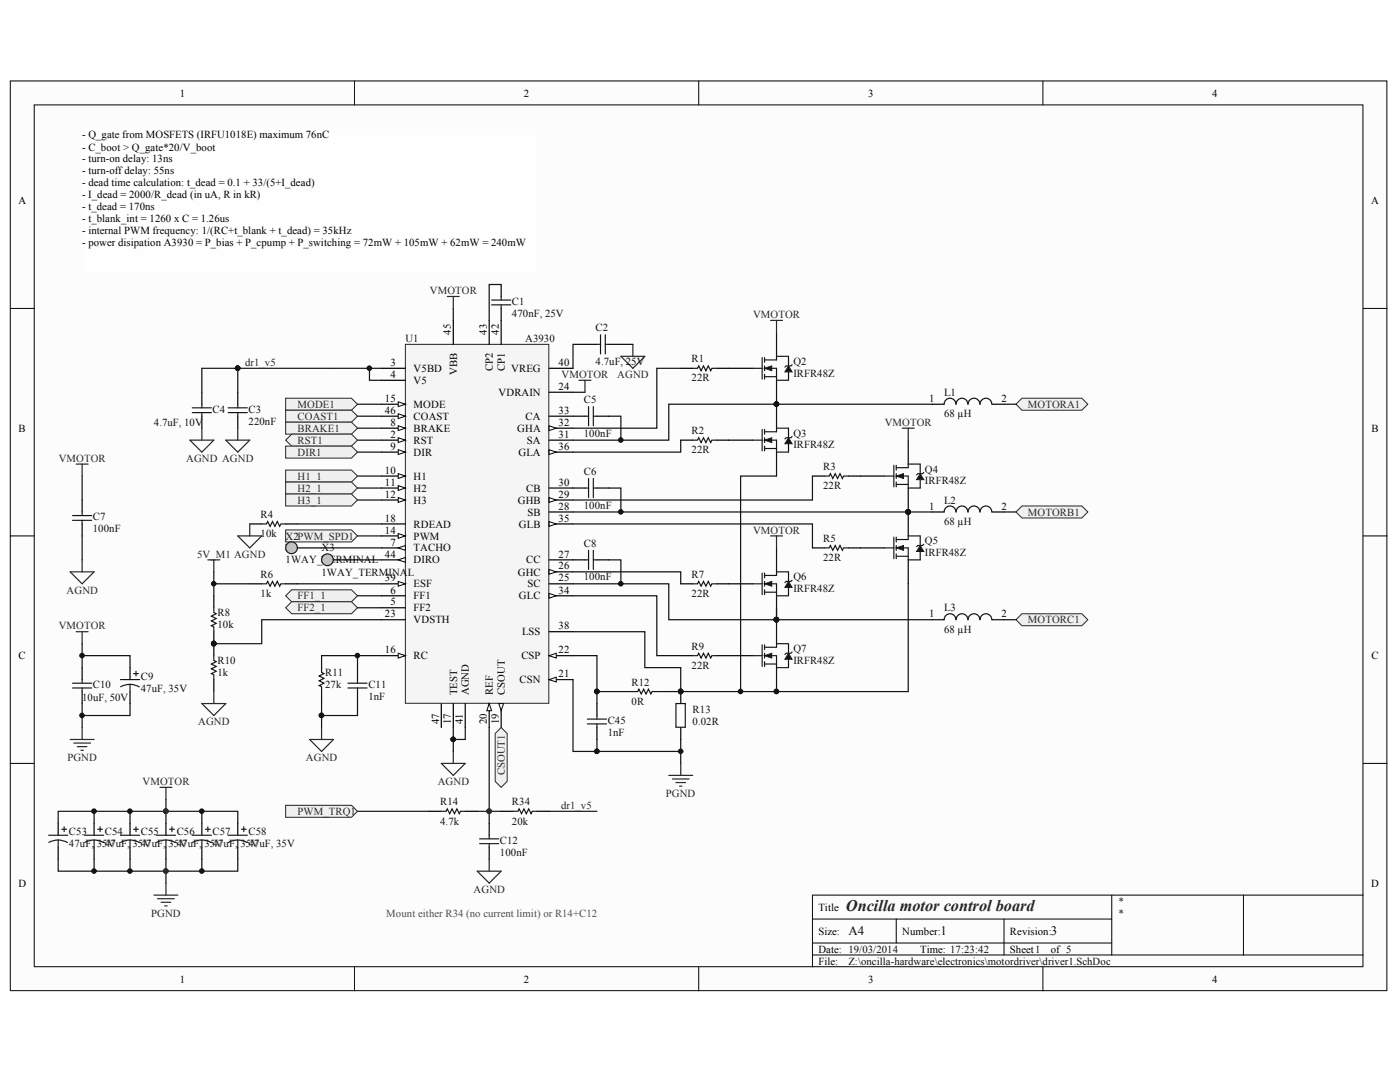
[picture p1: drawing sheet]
<svg xmlns="http://www.w3.org/2000/svg" width="270mm" height="207mm" viewBox="0 0 270 207" stroke-linecap="round" stroke-linejoin="round" font-family="sans-serif">
<defs><g id="words">
<text font-size="3.1" fill="#262626" x="163.1" y="175.4">Oncilla motor control board</text>
<g font-size="2.5" fill="#0e0e0e">
<text x="163.5" y="180.2">A4</text>
<text x="181.3" y="180.2">1</text>
<text x="202.5" y="180.2">3</text>
</g>
<g font-size="2.1">
<text x="34.7" y="18.6">1</text>
<text x="101" y="18.6">2</text>
<text x="167.3" y="18.6">3</text>
<text x="233.7" y="18.6">4</text>
<text x="15.8" y="26.7">- Q_gate from MOSFETS (IRFU1018E) maximum 76nC</text>
<text x="15.8" y="29">- C_boot &gt; Q_gate*20/V_boot</text>
<text x="15.8" y="31.3">- turn-on delay: 13ns</text>
<text x="15.8" y="33.6">- turn-off delay: 55ns</text>
<text x="15.8" y="35.9">- dead time calculation: t_dead = 0.1 + 33/(5+I_dead)</text>
<text x="3.5" y="39.4">A</text>
<text x="15.8" y="38.2">- I_dead = 2000/R_dead (in uA, R in kR)</text>
<text x="15.8" y="40.5">- t_dead = 170ns</text>
<text x="264.3" y="39.4">A</text>
<text x="15.8" y="42.8">- t_blank_int = 1260 x C = 1.26us</text>
<text x="15.8" y="45.1">- internal PWM frequency: 1/(RC+t_blank + t_dead) = 35kHz</text>
<text x="15.8" y="47.4">- power disipation A3930 = P_bias + P_cpump + P_switching = 72mW + 105mW + 62mW = 240mW</text>
<text x="86.9" y="64.5" transform="rotate(-90 86.9 64.5)">45</text>
<text x="93.8" y="64.5" transform="rotate(-90 93.8 64.5)">43</text>
<text x="96.2" y="64.5" transform="rotate(-90 96.2 64.5)">42</text>
<text x="75.3" y="70.5">3</text>
<text x="79.7" y="71.7">V5BD</text>
<text x="95" y="71.5" transform="rotate(-90 95 71.5)">CP2</text>
<text x="97.3" y="71.5" transform="rotate(-90 97.3 71.5)">CP1</text>
<text x="98.6" y="71.7">VREG</text>
<text x="107.7" y="70.5">40</text>
<text x="74.2" y="77.4">15</text>
<text x="75.3" y="72.8">4</text>
<text x="79.7" y="73.9">V5</text>
<text x="88.1" y="72.2" transform="rotate(-90 88.1 72.2)">VBB</text>
<text x="96.1" y="76.3">VDRAIN</text>
<text x="107.7" y="75.1">24</text>
<text x="179.1" y="77.4">1</text>
<text x="193.1" y="77.4">2</text>
<text x="3.6" y="83.2">B</text>
<text x="74.2" y="79.7">46</text>
<text x="75.3" y="82">8</text>
<text x="79.7" y="83.2">BRAKE</text>
<text x="79.7" y="78.6">MODE</text>
<text x="79.7" y="80.9">COAST</text>
<text x="99.7" y="83.2">GHA</text>
<text x="101.3" y="80.9">CA</text>
<text x="107.7" y="82">32</text>
<text x="107.7" y="79.7">33</text>
<text x="264.4" y="83.2">B</text>
<text x="75.3" y="84.3">2</text>
<text x="75.3" y="86.6">9</text>
<text x="79.7" y="85.5">RST</text>
<text x="79.7" y="87.8">DIR</text>
<text x="100" y="87.8">GLA</text>
<text x="101.6" y="85.5">SA</text>
<text x="107.7" y="84.3">31</text>
<text x="107.7" y="86.6">36</text>
<text x="74.2" y="91.2">10</text>
<text x="74.2" y="93.6">11</text>
<text x="74.2" y="95.9">12</text>
<text x="79.7" y="92.4">H1</text>
<text x="79.7" y="94.7">H2</text>
<text x="101.4" y="94.7">CB</text>
<text x="107.7" y="95.9">29</text>
<text x="107.7" y="93.6">30</text>
<text x="74.2" y="100.5">18</text>
<text x="79.7" y="97">H3</text>
<text x="79.7" y="101.6">RDEAD</text>
<text x="99.8" y="97">GHB</text>
<text x="100" y="101.6">GLB</text>
<text x="101.7" y="99.3">SB</text>
<text x="107.7" y="98.2">28</text>
<text x="107.7" y="100.5">35</text>
<text x="179.1" y="98.2">1</text>
<text x="193.1" y="98.2">2</text>
<text x="54.7" y="106.2">1</text>
<text x="74.2" y="102.8">14</text>
<text x="74.2" y="107.4">44</text>
<text x="75.3" y="105.1">7</text>
<text x="79.7" y="106.2">TACHO</text>
<text x="79.7" y="103.9">PWM</text>
<text x="107.7" y="107.4">27</text>
<text x="74.2" y="112">39</text>
<text x="79.7" y="113.1">ESF</text>
<text x="79.7" y="108.5">DIRO</text>
<text x="99.8" y="110.9">GHC</text>
<text x="101.4" y="108.5">CC</text>
<text x="101.7" y="113.1">SC</text>
<text x="107.7" y="112">25</text>
<text x="107.7" y="109.7">26</text>
<text x="74.2" y="118.9">23</text>
<text x="75.3" y="116.6">5</text>
<text x="75.3" y="114.3">6</text>
<text x="79.7" y="117.8">FF2</text>
<text x="79.7" y="115.5">FF1</text>
<text x="100" y="115.5">GLC</text>
<text x="107.7" y="114.3">34</text>
<text x="179.1" y="118.9">1</text>
<text x="193.1" y="118.9">2</text>
<text x="74.2" y="125.8">16</text>
<text x="79.7" y="120.1">VDSTH</text>
<text x="100.6" y="122.4">LSS</text>
<text x="107.7" y="125.8">22</text>
<text x="107.7" y="121.2">38</text>
<text x="3.6" y="127">C</text>
<text x="79.7" y="127">RC</text>
<text x="100.2" y="131.6">CSN</text>
<text x="100.5" y="127">CSP</text>
<text x="107.7" y="130.4">21</text>
<text x="264.4" y="127">C</text>
<text x="88.1" y="133.9" transform="rotate(-90 88.1 133.9)">TEST</text>
<text x="90.4" y="133.9" transform="rotate(-90 90.4 133.9)">AGND</text>
<text x="95" y="133.9" transform="rotate(-90 95 133.9)">REF</text>
<text x="97.3" y="133.9" transform="rotate(-90 97.3 133.9)">CSOUT</text>
<text x="84.6" y="139.4" transform="rotate(-90 84.6 139.4)">47</text>
<text x="86.9" y="139.4" transform="rotate(-90 86.9 139.4)">17</text>
<text x="89.2" y="139.4" transform="rotate(-90 89.2 139.4)">41</text>
<text x="93.8" y="139.4" transform="rotate(-90 93.8 139.4)">20</text>
<text x="96.2" y="139.4" transform="rotate(-90 96.2 139.4)">19</text>
<text x="3.5" y="170.8">D</text>
<text x="264.3" y="170.8">D</text>
<text x="157.8" y="175.4">Title</text>
<text x="157.8" y="180">Size:</text>
<text x="157.8" y="183.5">Date: 19/03/2014</text>
<text x="157.8" y="185.8">File:</text>
<text x="173.9" y="180">Number:</text>
<text x="177.4" y="183.5">Time: 17:23:42</text>
<text x="194.7" y="180">Revision:</text>
<text x="194.7" y="183.5">Sheet1</text>
<text x="202.5" y="183.5">of 5</text>
<text x="34.7" y="189.3">1</text>
<text x="101" y="189.3">2</text>
<text x="167.3" y="189.3">3</text>
<text x="233.7" y="189.3">4</text>
</g>
<g font-size="2.1" fill="#262626">
<text x="82.9" y="56.6">VMOTOR</text>
<text x="145.2" y="61.3">VMOTOR</text>
<text x="47.2" y="70.5">dr1_v5</text>
<text x="108.2" y="72.8">VMOTOR</text>
<text x="119" y="72.8">AGND</text>
<text x="57.4" y="78.6">MODE1</text>
<text x="57.4" y="80.9">COAST1</text>
<text x="57.4" y="83.2">BRAKE1</text>
<text x="170.5" y="82">VMOTOR</text>
<text x="198.1" y="78.6">MOTORA1</text>
<text x="11.3" y="89">VMOTOR</text>
<text x="35.9" y="89">AGND AGND</text>
<text x="57.4" y="85.5">RST1</text>
<text x="57.4" y="87.8">DIR1</text>
<text x="57.4" y="92.4">H1_1</text>
<text x="57.4" y="94.7">H2_1</text>
<text x="57.4" y="97">H3_1</text>
<text x="198.1" y="99.3">MOTORB1</text>
<text x="38" y="107.4">5V_M1 AGND</text>
<text x="145.2" y="102.8">VMOTOR</text>
<text x="12.8" y="114.3">AGND</text>
<text x="57.4" y="115.5">FF1_1</text>
<text x="57.4" y="117.8">FF2_1</text>
<text x="11.3" y="121.2">VMOTOR</text>
<text x="198.1" y="120.1">MOTORC1</text>
<text x="38.2" y="139.7">AGND</text>
<text x="13" y="146.6">PGND</text>
<text x="59" y="146.6">AGND</text>
<text x="97.3" y="149.4" transform="rotate(-90 97.3 149.4)">CSOUT1</text>
<text x="27.5" y="151.2">VMOTOR</text>
<text x="84.4" y="151.2">AGND</text>
<text x="108.2" y="155.9">dr1_v5</text>
<text x="128.4" y="153.5">PGND</text>
<text x="57.4" y="157">PWM_TRQ1</text>
<text x="91.3" y="172">AGND</text>
<text x="29.2" y="176.6">PGND</text>
</g>
<g font-size="2.1" fill="#0e0e0e">
<text x="98.7" y="58.8">C1</text>
<text x="78.1" y="65.9">U1</text>
<text x="98.7" y="61">470nF, 25V</text>
<text x="101.2" y="65.9">A3930</text>
<text x="114.8" y="63.8">C2</text>
<text x="114.8" y="70.3">4.7uF, 25V</text>
<text x="133.3" y="69.8">R1</text>
<text x="152.9" y="70.3">Q2</text>
<text x="112.5" y="77.7">C5</text>
<text x="133.3" y="73.5">22R</text>
<text x="152.9" y="72.6">IRFR48Z</text>
<text x="182" y="76.3">L1</text>
<text x="29.7" y="82">4.7uF, 10V</text>
<text x="41" y="79.5">C4</text>
<text x="47.9" y="81.8">220nF</text>
<text x="47.9" y="79.5">C3</text>
<text x="133.3" y="83.6">R2</text>
<text x="182" y="80.4">68 µH</text>
<text x="112.5" y="84.1">100nF</text>
<text x="133.3" y="87.3">22R</text>
<text x="152.9" y="84.1">Q3</text>
<text x="152.9" y="86.4">IRFR48Z</text>
<text x="112.5" y="91.5">C6</text>
<text x="158.7" y="94.2">22R</text>
<text x="158.7" y="90.6">R3</text>
<text x="178.3" y="91">Q4</text>
<text x="178.3" y="93.3">IRFR48Z</text>
<text x="17.9" y="100.2">C7</text>
<text x="50.2" y="99.8">R4</text>
<text x="112.5" y="98">100nF</text>
<text x="182" y="97">L2</text>
<text x="182" y="101.2">68 µH</text>
<text x="17.9" y="102.6">100nF</text>
<text x="50.2" y="103.5">10k</text>
<text x="55" y="103.9">X2PWM_SPD1</text>
<text x="62" y="106.2">X3</text>
<text x="112.5" y="105.3">C8</text>
<text x="158.7" y="104.4">R5</text>
<text x="178.3" y="104.9">Q5</text>
<text x="178.3" y="107.2">IRFR48Z</text>
<text x="50.2" y="111.3">R6</text>
<text x="55" y="108.5">1WAY_1TERMINAL</text>
<text x="62" y="110.9">1WAY_TERMINA</text>
<text x="78.6" y="110.9">L</text>
<text x="112.5" y="111.8">100nF</text>
<text x="133.3" y="111.3">R7</text>
<text x="152.9" y="111.8">Q6</text>
<text x="158.7" y="108.1">22R</text>
<text x="41.9" y="118.7">R8</text>
<text x="50.2" y="115">1k</text>
<text x="133.3" y="115">22R</text>
<text x="152.9" y="114.1">IRFR48Z</text>
<text x="182" y="117.8">L3</text>
<text x="41.9" y="121">10k</text>
<text x="133.3" y="125.2">R9</text>
<text x="152.9" y="125.6">Q7</text>
<text x="182" y="121.9">68 µH</text>
<text x="27.1" y="130.9">C9</text>
<text x="41.9" y="130.2">1k</text>
<text x="41.9" y="127.9">R10</text>
<text x="62.7" y="130.2">R11</text>
<text x="133.3" y="128.8">22R</text>
<text x="152.9" y="127.9">IRFR48Z</text>
<text x="15.8" y="135.1">10uF, 50V</text>
<text x="17.9" y="132.6">C10</text>
<text x="27.1" y="133.2">47uF, 35V</text>
<text x="62.7" y="132.6">27k</text>
<text x="71" y="134.8">1nF</text>
<text x="71" y="132.6">C11</text>
<text x="121.7" y="135.8">0R</text>
<text x="121.7" y="132.1">R12</text>
<text x="133.5" y="137.4">R13</text>
<text x="117.1" y="141.8">1nF</text>
<text x="117.1" y="139.4">C45</text>
<text x="133.5" y="139.7">0.02R</text>
<text x="84.8" y="155.1">R14</text>
<text x="98.7" y="155.1">R34</text>
<text x="13.3" y="160.9">C53</text>
<text x="20.2" y="160.9">C54</text>
<text x="27.1" y="160.9">C55</text>
<text x="34.1" y="160.9">C56</text>
<text x="41" y="160.9">C57</text>
<text x="47.9" y="160.9">C58</text>
<text x="84.8" y="158.8">4.7k</text>
<text x="98.7" y="158.8">20k</text>
<text x="13.3" y="163.2">47uF, 354V</text>
<text x="21.3" y="163.2">7uF, 354V</text>
<text x="28.2" y="163.2">7uF, 354V</text>
<text x="35.1" y="163.2">7uF, 354V</text>
<text x="42" y="163.2">7uF, 354V</text>
<text x="49" y="163.2">7uF, 35V</text>
<text x="96.4" y="164.8">100nF</text>
<text x="96.4" y="162.5">C12</text>
<text x="215.5" y="174.3">*</text>
<text x="215.5" y="176.6">*</text>
<text x="163.5" y="185.8">Z:\oncilla-hardware\electronics\motordriver\driver1.SchDoc</text>
</g>
<text font-size="2.1" fill="#4c4c4c" x="74.5" y="176.6">Mount either R34 (no current limit) or R14+C12</text>
</g></defs>
<g fill="#fcfcfc" stroke="#000" stroke-width=".19">
<path d="M2 15.6h265.3v175.2h-265.3z"/>
<path d="M6.6 20.2h256.1v166h-256.1z"/>
</g>
<g fill="none" stroke="#000" stroke-width=".19">
<path d="M68.3 15.6v4.6M134.7 15.6v4.6M201 15.6v4.6M2 59.4h4.6M262.8 59.4h4.6M2 103.2h4.6M262.8 103.2h4.6M2 147.1h4.6M262.8 147.1h4.6M156.6 177h57.7M172.8 177v4.7M193.5 177v7"/>
<path d="M214.3 172.4v11.6M239.7 172.4h-83.1v13.9M262.8 172.4h-23.1v11.6M68.3 186.3v4.6M134.7 186.3v4.6M156.6 184h106.2M156.6 181.7h57.7M201 186.3v4.6"/>
</g>
<g fill="#0e0e0e" stroke="#0e0e0e" stroke-width=".19">
<circle cx="32" cy="167.8" r=".44"/>
<circle cx="32" cy="156.3" r=".44"/>
<circle cx="94.3" cy="156.3" r=".44"/>
</g>
<path d="M85.1 135.5v4.6" fill="none" stroke="#000" stroke-width=".23"/>
<path d="M78.1 66.3h27.7v69.2h-27.7z" fill="#f5f5f5" stroke="#262626" stroke-width=".19"/>
<path d="M73.5 84.8h4.6" fill="none" stroke="#000" stroke-width=".23"/>
<path d="M76.8 84.3l1.3 .5-1.3 .4z" fill="#fcfcfc" stroke="#000" stroke-width=".19"/>
<path d="M73.5 70.9h4.6M73.5 73.3h4.6M73.5 117.1h4.6M73.5 114.8h4.6M73.5 105.5h4.6" fill="none" stroke="#000" stroke-width=".23"/>
<path d="M76.8 105.5l1.3-.4v.9z" fill="#fcfcfc" stroke="#000" stroke-width=".19"/>
<path d="M73.5 82.5h4.6" fill="none" stroke="#000" stroke-width=".23"/>
<path d="M76.8 82l1.3 .5-1.3 .4z" fill="#fcfcfc" stroke="#000" stroke-width=".19"/>
<path d="M73.5 87.1h4.6" fill="none" stroke="#000" stroke-width=".23"/>
<path d="M76.8 86.6l1.3 .5-1.3 .5z" fill="#fcfcfc" stroke="#000" stroke-width=".19"/>
<path d="M73.5 91.7h4.6" fill="none" stroke="#000" stroke-width=".23"/>
<path d="M76.8 91.2l1.3 .5-1.3 .5z" fill="#fcfcfc" stroke="#000" stroke-width=".19"/>
<path d="M73.5 94h4.6" fill="none" stroke="#000" stroke-width=".23"/>
<path d="M76.8 93.6l1.3 .4-1.3 .5z" fill="#fcfcfc" stroke="#000" stroke-width=".19"/>
<path d="M73.5 96.3h4.6" fill="none" stroke="#000" stroke-width=".23"/>
<path d="M76.8 95.9l1.3 .4-1.3 .5z" fill="#fcfcfc" stroke="#000" stroke-width=".19"/>
<path d="M73.5 103.2h4.6" fill="none" stroke="#000" stroke-width=".23"/>
<path d="M76.8 102.8l1.3 .4-1.3 .5z" fill="#fcfcfc" stroke="#000" stroke-width=".19"/>
<path d="M73.5 77.9h4.6" fill="none" stroke="#000" stroke-width=".23"/>
<path d="M76.8 77.4l1.3 .5-1.3 .4z" fill="#fcfcfc" stroke="#000" stroke-width=".19"/>
<path d="M73.5 126.3h4.6" fill="none" stroke="#000" stroke-width=".23"/>
<path d="M76.8 125.8l1.3 .5-1.3 .5z" fill="#fcfcfc" stroke="#000" stroke-width=".19"/>
<path d="M73.5 100.9h4.6M87.4 135.5v4.6M96.6 135.5v4.6" fill="none" stroke="#000" stroke-width=".23"/>
<path d="M96.1 135.5h1l-.5 1.4z" fill="#fcfcfc" stroke="#000" stroke-width=".19"/>
<path d="M94.3 135.5v4.6" fill="none" stroke="#000" stroke-width=".23"/>
<path d="M94.3 135.5l.5 1.4h-1z" fill="#fcfcfc" stroke="#000" stroke-width=".19"/>
<path d="M105.8 130.9h4.7" fill="none" stroke="#000" stroke-width=".23"/>
<path d="M105.8 130.9l1.4-.4v.9z" fill="#fcfcfc" stroke="#000" stroke-width=".19"/>
<path d="M105.8 126.3h4.7" fill="none" stroke="#000" stroke-width=".23"/>
<path d="M105.8 126.3l1.4-.5v1z" fill="#fcfcfc" stroke="#000" stroke-width=".19"/>
<path d="M105.8 75.6h4.7M73.5 119.4h4.6M105.8 112.5h4.7M105.8 110.2h4.7" fill="none" stroke="#000" stroke-width=".23"/>
<path d="M105.8 109.7l1.4 .5-1.4 .4z" fill="#fcfcfc" stroke="#000" stroke-width=".19"/>
<path d="M105.8 98.6h4.7M105.8 96.3h4.7M105.8 107.9h4.7" fill="none" stroke="#000" stroke-width=".23"/>
<path d="M105.8 95.9l1.4 .4-1.4 .5z" fill="#fcfcfc" stroke="#000" stroke-width=".19"/>
<path d="M105.8 94h4.7M105.8 84.8h4.7M105.8 82.5h4.7" fill="none" stroke="#000" stroke-width=".23"/>
<path d="M105.8 82l1.4 .5-1.4 .4z" fill="#fcfcfc" stroke="#000" stroke-width=".19"/>
<path d="M105.8 80.2h4.7M105.8 114.8h4.7" fill="none" stroke="#000" stroke-width=".23"/>
<path d="M105.8 114.3l1.4 .5-1.4 .4z" fill="#fcfcfc" stroke="#000" stroke-width=".19"/>
<path d="M105.8 100.9h4.7" fill="none" stroke="#000" stroke-width=".23"/>
<path d="M105.8 100.5l1.4 .4-1.4 .5z" fill="#fcfcfc" stroke="#000" stroke-width=".19"/>
<path d="M105.8 87.1h4.7" fill="none" stroke="#000" stroke-width=".23"/>
<path d="M105.8 86.6l1.4 .5-1.4 .5z" fill="#fcfcfc" stroke="#000" stroke-width=".19"/>
<path d="M73.5 112.5h4.6M105.8 121.7h4.7" fill="none" stroke="#000" stroke-width=".23"/>
<path d="M76.8 112l1.3 .5-1.3 .4z" fill="#fcfcfc" stroke="#000" stroke-width=".19"/>
<path d="M94.3 61.7v4.6M96.6 61.7v4.6M105.8 70.9h4.7M73.5 107.9h4.6M89.7 135.5v4.6" fill="none" stroke="#000" stroke-width=".23"/>
<path d="M76.8 107.9l1.3-.5v.9z" fill="#fcfcfc" stroke="#000" stroke-width=".19"/>
<path d="M87.4 61.7v4.6M73.5 80.2h4.6" fill="none" stroke="#000" stroke-width=".23"/>
<path d="M76.8 79.7l1.3 .5-1.3 .4z" fill="#fcfcfc" stroke="#000" stroke-width=".19"/>
<g fill="none" stroke="#000" stroke-width=".23">
<path d="M96.6 54.8v2.3M96.6 59.4v2.3M38.9 75.6v2.3M112.8 66.3h2.3M117.4 66.3h2.3M131.2 70.9h2.3M138.2 70.9h6.9M149.7 64v4.6M149.7 73.3v9.2M15.8 96.3v2.3M38.9 80.2v2.3M110.5 80.2h2.3"/>
<path d="M110.5 94h2.3M115.1 80.2h2.3M115.1 94h2.3M131.2 84.8h2.3M138.2 84.8h6.9M149.7 87.1v4.6M156.6 91.7h2.3M163.5 91.7h7M175.1 84.8v4.6M175.1 94v9.2M15.8 100.9v2.3M41.2 114.8v2.3"/>
<path d="M48.1 112.5h2.4M48.1 100.9h2.4M55.1 112.5h2.3M55.1 100.9h2.3M110.5 107.9h2.3M115.1 107.9h2.3M131.2 112.5h2.3M138.2 112.5h6.9M149.7 105.5v4.7M149.7 114.8v9.2M156.6 105.5h2.3M163.5 105.5h7"/>
<path d="M175.1 107.9v4.6M15.8 128.6v2.3M15.8 133.2v2.3M41.2 121.7v4.6M41.2 130.9v2.3M62 126.3v2.3M62 133.2v2.3M68.9 128.6v2.3M68.9 133.2v2.3M131.2 126.3h2.3M131.2 133.2v2.3M138.2 126.3h6.9"/>
<path d="M149.7 128.6v4.6M82.8 156.3h2.3M89.7 156.3h2.3M94.3 158.6v2.3M131.2 140.1v2.3M94.3 163.2v2.3"/>
</g>
<g fill="#0e0e0e" stroke="#0e0e0e" stroke-width=".19">
<circle cx="149.7" cy="77.8" r=".44"/>
<circle cx="175.1" cy="98.6" r=".44"/>
<circle cx="149.7" cy="119.4" r=".44"/>
<circle cx="149.7" cy="133.2" r=".44"/>
<circle cx="119.7" cy="84.8" r=".44"/>
<circle cx="119.7" cy="98.6" r=".44"/>
<circle cx="119.7" cy="112.4" r=".44"/>
<circle cx="131.2" cy="133.2" r=".44"/>
<circle cx="87.4" cy="142.4" r=".44"/>
<circle cx="41.2" cy="124" r=".44"/>
<circle cx="41.2" cy="112.4" r=".44"/>
<circle cx="68.9" cy="126.3" r=".44"/>
<circle cx="62" cy="137.8" r=".44"/>
<circle cx="15.8" cy="126.3" r=".44"/>
<circle cx="15.8" cy="137.8" r=".44"/>
</g>
<g fill="none" stroke="#1c1c1c" stroke-width=".23">
<path d="M94.8 57.8h3.7M94.8 58.7h3.7M96.6 57.1v.7M96.6 58.7v.7M37.1 78.6h3.7M37.1 79.5h3.7M38.9 77.9v.7M38.9 79.5v.7M113.5 78.3v3.7M114.4 78.3v3.7M115.1 66.3h.7M115.8 64.5v3.7"/>
<path d="M116.7 64.5v3.7M116.7 66.3h.7M133.5 70.9h1l.2-.4 .5 .9 .4-.9 .5 .9 .4-.9 .5 .9 .2-.5h1M145.1 70.9h1.8M146.9 68.9v4.1M147.4 69.3h2.3v-.7h2.3v1.9M147.4 70.9h2.3v2.4h2.3v-1.7M147.4 72.6h2.3M147.4 68.9v.9M147.4 70.5v.9M147.4 72.1v.9M152.7 70.3l-.2 .2h-1l-.2 .2"/>
<path d="M14 99.3h3.7M15.8 98.6v.7M112.8 94h.7M112.8 80.2h.7M113.5 92.2v3.7M114.4 94h.7M114.4 92.2v3.7M114.4 80.2h.7M133.5 84.8h1l.2-.5 .5 .9 .4-.9 .5 .9 .4-.9 .5 .9 .2-.4h1M145.1 84.8h1.8M146.9 82.7v4.2M147.4 83.2h2.3v-.7h2.3v1.8"/>
<path d="M147.4 84.8h2.3v2.3h2.3v-1.6M147.4 82.7v.9M147.4 84.3v.9M147.4 85.9v1M147.4 86.4h2.3M152.7 84.1l-.2 .2h-1l-.2 .3M158.9 91.7h.9l.3-.5 .4 1 .5-1 .5 1 .4-1 .5 1 .2-.5h.9M170.5 91.7h1.8M172.3 89.6v4.2M172.8 90.1h2.3v-.7h2.3v1.8M172.8 91.7h2.3v2.3h2.3v-1.6M172.8 93.3h2.3"/>
<path d="M172.8 89.6v1M172.8 91.2v1M172.8 92.9v.9M178.1 91l-.3 .2h-.9l-.2 .3M14 100.2h3.7M15.8 100.2v.7M41.2 117.1v.9l.5 .2-.9 .5 .9 .5-.9 .4 .9 .5-.9 .4 .4 .3v.9M50.5 100.9h.9l.2-.4 .5 .9 .4-.9 .5 .9 .5-.9 .4 .9 .2-.5h1M50.5 112.5h.9l.2-.5 .5 .9 .4-.9 .5 .9 .5-.9 .4 .9 .2-.4h1M112.8 107.9h.7M113.5 106v3.7M114.4 107.9h.7"/>
<path d="M114.4 106v3.7M133.5 112.5h1l.2-.5 .5 .9 .4-.9 .5 .9 .4-.9 .5 .9 .2-.4h1M145.1 112.5h1.8M146.9 110.4v4.1M147.4 110.8h2.3v-.6h2.3v1.8M147.4 112.5h2.3v2.3h2.3v-1.6M147.4 110.4v.9M147.4 112v.9M147.4 113.6v.9M147.4 114.1h2.3M152.7 111.8l-.2 .2h-1l-.2 .2M158.9 105.5h.9l.3-.4 .4 .9 .5-.9 .5 .9 .4-.9 .5 .9 .2-.5h.9"/>
<path d="M170.5 105.5h1.8M172.3 103.5v4.1M172.8 103.9h2.3v-.7h2.3v1.9M172.8 105.5h2.3v2.4h2.3v-1.7M172.8 103.5v.9M172.8 105.1v.9M172.8 106.7v.9M172.8 107.2h2.3M178.1 104.9l-.3 .2h-.9l-.2 .2M14 131.6h3.7M14 132.5h3.7M15.8 130.9v.7"/>
<path d="M15.8 132.5v.7M41.2 126.3v.9l.5 .3-.9 .4 .9 .5-.9 .4 .9 .5-.9 .5 .4 .2v.9M62 128.6v.9l.5 .3-1 .4 1 .5-1 .4 1 .5-1 .5 .5 .2v.9M67.1 131.6h3.7M67.1 132.5h3.7M68.9 130.9v.7M68.9 132.5v.7M130.3 135.5h1.8v4.6h-1.8zM133.5 126.3h1l.2-.5 .5 1 .4-1 .5 1 .4-1 .5 1 .2-.5h1M145.1 126.3h1.8M146.9 124.2v4.2M147.4 124.7h2.3v-.7h2.3v1.8"/>
<path d="M147.4 126.3h2.3v2.3h2.3v-1.6M147.4 124.2v.9M147.4 125.8v1M147.4 127.5v.9M147.4 127.9h2.3M152.7 125.6l-.2 .2h-1l-.2 .3M85.1 156.3h.9l.2-.5 .5 .9 .4-.9 .5 .9 .5-.9 .4 .9 .3-.4h.9M92.5 161.6h3.6M92.5 162.5h3.6M94.3 160.9v.7M94.3 162.5v.7"/>
</g>
<g fill="#1c1c1c" stroke="#1c1c1c" stroke-width=".19">
<path d="M147.4 70.9l1.4-.4v.9z"/>
<path d="M152 70.5l.7 1.1h-1.4z"/>
<path d="M147.4 84.8l1.4-.5v.9z"/>
<path d="M152 84.3l.7 1.2h-1.4z"/>
<path d="M172.8 91.7l1.4-.5v1z"/>
<path d="M177.4 91.2l.7 1.2h-1.4z"/>
<path d="M172.8 105.5l1.4-.4v.9z"/>
<path d="M177.4 105.1l.7 1.1h-1.4z"/>
<path d="M147.4 112.5l1.4-.5v.9z"/>
<path d="M152 112l.7 1.2h-1.4z"/>
<path d="M147.4 126.3l1.4-.5v1z"/>
<path d="M152 125.8l.7 1.2h-1.4z"/>
</g>
<g fill="none" stroke="#262626" stroke-width=".23">
<path d="M86.2 57.1h2.3M87.4 57.1v2.3M111.6 73.3h2.3M112.8 73.3v2.3M119.7 68.6h4.6l-2.3 2.3zM122 66.3v2.3M148.5 61.7h2.3M149.7 61.7v2.3M14.7 89.4h2.3M15.8 89.4v2.3M36.6 84.8h4.6l-2.3 2.3zM38.9 82.5v2.3"/>
<path d="M173.9 82.5h2.3M175.1 82.5v2.3M13.5 110.2h4.6l-2.3 2.3zM15.8 107.9v2.3M40.1 107.9h2.3M41.2 107.9v2.3M45.8 103.2h4.7l-2.4 2.3zM48.1 100.9v2.3M148.5 103.2h2.3M149.7 103.2v2.3M14.7 121.7h2.3M15.8 121.7v2.3"/>
<path d="M38.9 135.5h4.6l-2.3 2.3zM41.2 133.2v2.3M13.5 142.4h4.6M14.2 143.1h3.2M14.9 143.8h1.9M15.6 144.5h.5M15.8 140.1v2.3M59.7 142.4h4.6l-2.3 2.4zM62 140.1v2.3M85.1 147.1h4.6l-2.3 2.3zM87.4 144.8v2.3M92 167.8h4.6l-2.3 2.3z"/>
<path d="M94.3 165.5v2.3"/>
</g>
<g fill="none" stroke="#0e0e0e" stroke-width=".23">
<path d="M87.4 59.4v2.3M96.6 54.8h-2.3v6.9M68.9 77.9h4.6M110.5 75.6h2.3M112.8 66.3h-2.3v4.6M119.7 66.3h2.3M131.2 70.9h-4.6v11.6h-16.1M15.8 91.7v4.6M68.9 80.2h4.6M68.9 82.5h4.6M68.9 84.8h4.6M68.9 87.1h4.6"/>
<path d="M68.9 91.7h4.6M68.9 94h4.6M68.9 96.3h4.6M117.4 80.2h2.3v4.6M117.4 94h2.3v4.6M131.2 84.8v2.3h-20.7M15.8 103.2v4.7M41.2 112.5h6.9M41.2 110.2v4.6M57.4 100.9h16.1M57.4 112.5h16.1M62 105.5h11.5"/>
<path d="M68.9 103.2h4.6M68.9 107.9h4.6M68.9 114.8h4.6M68.9 117.1h4.6M73.5 119.4h-23v4.6h-9.3M110.5 110.2h20.7v2.3M110.5 114.8h16.1v11.5h4.6M110.5 100.9h46.1v4.6M117.4 107.9h2.3v4.6M15.8 126.3h9.3v2.3M15.8 124v4.6M15.8 135.5v4.6"/>
<path d="M25.1 135.5v2.3h-9.3M62 135.5v2.3h6.9v-2.3M62 126.3h11.5M62 137.8v2.3M68.9 126.3v2.3M68.9 156.3h13.9M87.4 140.1v2.3M89.7 140.1v2.3h-2.3v2.4M94.3 156.3v2.3"/>
</g>
<path d="M15.8 24.8h87.7v27.7h-87.7z" fill="#fefefe" stroke="#fefefe" stroke-width=".19"/>
<g fill="#f0f0f0" stroke="#262626" stroke-width=".19">
<path d="M55.1 76.7h12.7l1.1 1.2-1.1 1.1h-12.7z" fill-rule="evenodd"/>
<path d="M55.1 79h12.7l1.1 1.2-1.1 1.1h-12.7z" fill-rule="evenodd"/>
<path d="M55.1 81.3h12.7l1.1 1.2-1.1 1.1h-12.7z" fill-rule="evenodd"/>
<path d="M55.1 84.8l1.1-1.2h11.6l1.1 1.2-1.1 1.1h-11.6z" fill-rule="evenodd"/>
<path d="M55.1 85.9h12.7l1.1 1.2-1.1 1.1h-12.7z" fill-rule="evenodd"/>
<path d="M55.1 90.6h12.7l1.1 1.1-1.1 1.2h-12.7z" fill-rule="evenodd"/>
<path d="M55.1 92.9h12.7l1.1 1.1-1.1 1.2h-12.7z" fill-rule="evenodd"/>
<path d="M55.1 95.2h12.7l1.1 1.1-1.1 1.2h-12.7z" fill-rule="evenodd"/>
<path d="M55.1 102.1h12.7l1.1 1.1-1.1 1.2h-12.7z" fill-rule="evenodd"/>
<path d="M55.1 114.8l1.1-1.2h11.6l1.1 1.2-1.1 1.1h-11.6z" fill-rule="evenodd"/>
<path d="M55.1 117.1l1.1-1.2h11.6l1.1 1.2-1.1 1.1h-11.6z" fill-rule="evenodd"/>
<path d="M55.1 155.1h12.7l1.1 1.2-1.1 1.1h-12.7z" fill-rule="evenodd"/>
</g>
<path d="M179.7 77.9h-50.8v6.9h-18.4M110.5 112.5h18.4v6.9h20.8v-2.3M149.7 119.4h30" fill="none" stroke="#0e0e0e" stroke-width=".23"/>
<circle cx="149.7" cy="119.4" r=".44" fill="#0e0e0e" stroke="#0e0e0e" stroke-width=".19"/>
<g fill="#f0f0f0" stroke="#262626" stroke-width=".19">
<path d="M195.8 77.9l1.2-1.2h11.5l1.2 1.2-1.2 1.1h-11.5z" fill-rule="evenodd"/>
<path d="M195.8 98.6l1.2-1.1h11.5l1.2 1.1-1.2 1.2h-11.5z" fill-rule="evenodd"/>
<path d="M195.8 119.4l1.2-1.2h11.5l1.2 1.2-1.2 1.1h-11.5z" fill-rule="evenodd"/>
</g>
<path d="M45.8 75.6v2.3M45.8 80.2v2.3" fill="none" stroke="#000" stroke-width=".23"/>
<path d="M44 78.6h3.7M44 79.5h3.7M45.8 77.9v.7M45.8 79.5v.7" fill="none" stroke="#1c1c1c" stroke-width=".23"/>
<path d="M43.5 84.8h4.6l-2.3 2.3zM45.8 82.5v2.3" fill="none" stroke="#262626" stroke-width=".23"/>
<path d="M95.5 141.3l1.1-1.2 1.2 1.2v9.2l-1.2 1.2-1.1-1.2z" fill-rule="evenodd" fill="#f0f0f0" stroke="#262626" stroke-width=".19"/>
<g fill="none" stroke="#000" stroke-width=".23">
<path d="M179.7 77.9h2.3M191.2 77.9h2.3M179.7 98.6h2.3M191.2 98.6h2.3M57.4 105.5h4.6M179.7 119.4h2.3M191.2 119.4h2.3M25.1 128.6v2.3M25.1 133.2v2.3M115.1 135.5v2.3M119.7 133.2h2.3M126.6 133.2h2.3"/>
<path d="M115.1 140.1v2.3"/>
</g>
<path d="M23.2 130.9h3.7M25.1 131.8l1.1 .2 .7 .3M25.1 131.8l-1.1 .2-.7 .3M25.1 131.8v1.4M25.8 129.8h.9M26.2 129.3v.9M113.2 138.5h3.7M113.2 139.4h3.7M115.1 137.8v.7M115.1 139.4v.7M122 133.2h.9l.2-.4 .5 .9 .5-.9 .4 .9 .5-.9 .5 .9 .2-.5h.9" fill="none" stroke="#1c1c1c" stroke-width=".23"/>
<g fill="none" stroke="#0e0e0e" stroke-width=".23">
<path d="M193.5 77.9h2.3M110.5 98.6h69.2M149.7 91.7h-6.9v41.5M156.6 91.7v4.6h-46.1M193.5 98.6h2.3M175.1 112.5v20.7h-43.9v-4.6h-6.9v-6.9h-13.8M193.5 119.4h2.3M110.5 130.9v13.9h4.6v-2.4M110.5 126.3h4.6v9.2M115.1 133.2h4.6M128.9 133.2h2.3M115.1 144.8h16.1"/>
<path d="M131.2 142.4v4.7"/>
</g>
<g fill="#0e0e0e" stroke="#0e0e0e" stroke-width=".19">
<circle cx="131.2" cy="133.2" r=".44"/>
<circle cx="115" cy="133.2" r=".44"/>
<circle cx="142.7" cy="133.2" r=".44"/>
<circle cx="115" cy="144.7" r=".44"/>
<circle cx="131.2" cy="144.7" r=".44"/>
<circle cx="175.1" cy="98.6" r=".44"/>
</g>
<path d="M128.9 149.4h4.6M129.6 150.1h3.2M130.3 150.7h1.8M131 151.4h.5M131.2 147.1v2.3" fill="none" stroke="#262626" stroke-width=".23"/>
<path d="M186.6 77.9a1.15 1.15 0 0 0-1.2-1.2 1.15 1.15 0 0 0-1.1 1.2 1.13 1.13 0 0 0-1.2-1.2 1.13 1.13 0 0 0-1.1 1.2M188.9 77.9a1.13 1.13 0 0 0-1.2-1.2 1.13 1.13 0 0 0-1.1 1.2M191.2 77.9a1.13 1.13 0 0 0-1.1-1.2 1.13 1.13 0 0 0-1.2 1.2M184.3 98.6a1.13 1.13 0 0 0-1.2-1.1 1.13 1.13 0 0 0-1.1 1.1M186.6 98.6a1.13 1.13 0 0 0-1.2-1.1 1.13 1.13 0 0 0-1.1 1.1M188.9 98.6a1.13 1.13 0 0 0-1.2-1.1 1.13 1.13 0 0 0-1.1 1.1M191.2 98.6a1.13 1.13 0 0 0-1.1-1.1 1.13 1.13 0 0 0-1.2 1.1M186.6 119.4a1.15 1.15 0 0 0-1.2-1.2 1.15 1.15 0 0 0-1.1 1.2 1.13 1.13 0 0 0-1.2-1.2 1.13 1.13 0 0 0-1.1 1.2M188.9 119.4a1.13 1.13 0 0 0-1.2-1.2 1.13 1.13 0 0 0-1.1 1.2M191.2 119.4a1.13 1.13 0 0 0-1.1-1.2 1.13 1.13 0 0 0-1.2 1.2" fill="none" stroke="#131313" stroke-width=".23"/>
<circle cx="56.2" cy="105.5" r="1.13" fill="#c0c0c0" stroke="#1c1c1c" stroke-width=".23"/>
<path d="M64.3 107.9h4.6" fill="none" stroke="#000" stroke-width=".23"/>
<circle cx="63.1" cy="107.8" r="1.13" fill="#c0c0c0" stroke="#1c1c1c" stroke-width=".23"/>
<g fill="none" stroke="#0e0e0e" stroke-width=".23">
<path d="M45.8 70.9h-6.9v4.7M45.8 70.9h27.7M45.8 70.9v4.7M71.2 70.9v2.4h2.3M11.2 158.6v-2.3h34.6v2.3M18.1 156.3v2.3M25.1 156.3v2.3M32 154v4.6M38.9 156.3v2.3M92 156.3h4.6M94.3 140.1v16.2M105.8 156.3h9.3"/>
<path d="M11.2 165.5v2.3h34.6v-2.3M18.1 165.5v2.3M25.1 165.5v2.3M32 165.5v4.6M38.9 165.5v2.3"/>
</g>
<g fill="#0e0e0e" stroke="#0e0e0e" stroke-width=".19">
<circle cx="45.8" cy="70.9" r=".44"/>
<circle cx="71.2" cy="70.9" r=".44"/>
<circle cx="38.9" cy="167.8" r=".44"/>
<circle cx="25" cy="167.8" r=".44"/>
<circle cx="18.1" cy="167.8" r=".44"/>
<circle cx="38.9" cy="156.3" r=".44"/>
<circle cx="25" cy="156.3" r=".44"/>
<circle cx="18.1" cy="156.3" r=".44"/>
</g>
<g fill="none" stroke="#000" stroke-width=".23">
<path d="M11.2 158.6v2.3M18.1 158.6v2.3M25.1 158.6v2.3M32 158.6v2.3M38.9 158.6v2.3M45.8 158.6v2.3M96.6 156.3h2.3M103.5 156.3h2.3M11.2 163.2v2.3M18.1 163.2v2.3M25.1 163.2v2.3M32 163.2v2.3"/>
<path d="M38.9 163.2v2.3M45.8 163.2v2.3"/>
</g>
<g fill="none" stroke="#1c1c1c" stroke-width=".23">
<path d="M11.9 159.7h.9M12.4 159.3v.9M18.8 159.7h1M19.3 159.3v.9M25.8 159.7h.9M26.2 159.3v.9M32.7 159.7h.9M33.1 159.3v.9M39.6 159.7h.9M40.1 159.3v.9M46.5 159.7h.9M47 159.3v.9"/>
<path d="M98.9 156.3h.9l.3-.5 .4 .9 .5-.9 .5 .9 .4-.9 .5 .9 .2-.4h.9M9.4 160.9h3.7M11.2 161.8l.8 .1 1 .4M11.2 161.8l-.7 .1-1.1 .4M11.2 161.8v1.4M16.3 160.9h3.7M18.1 161.8l.8 .1 1 .4M18.1 161.8l-.7 .1-1.1 .4M18.1 161.8v1.4M23.2 160.9h3.7M25.1 161.8l.7 .1 1.1 .4M25.1 161.8l-.8 .1-1 .4"/>
<path d="M25.1 161.8v1.4M30.1 160.9h3.7M32 161.8l.7 .1 1.1 .4M32 161.8l-.8 .1-1 .4M32 161.8v1.4M37.1 160.9h3.7M38.9 161.8l.8 .1 1 .4M38.9 161.8l-.7 .1-1.1 .4M38.9 161.8v1.4M44 160.9h3.7M45.8 161.8l.8 .1 1 .4M45.8 161.8l-.7 .1-1.1 .4"/>
<path d="M45.8 161.8v1.4"/>
</g>
<path d="M30.8 151.7h2.3M32 151.7v2.3M29.7 172.4h4.6M30.4 173.1h3.2M31.1 173.8h1.8M31.8 174.5h.4M32 170.1v2.3" fill="none" stroke="#262626" stroke-width=".23"/>
<g fill="#262626" stroke="#262626" stroke-width=".19">
<circle cx="32" cy="156.3" r=".44"/>
<circle cx="32" cy="167.8" r=".44"/>
<circle cx="94.3" cy="156.3" r=".44"/>
</g>
<use href="#words"/>
</svg>
